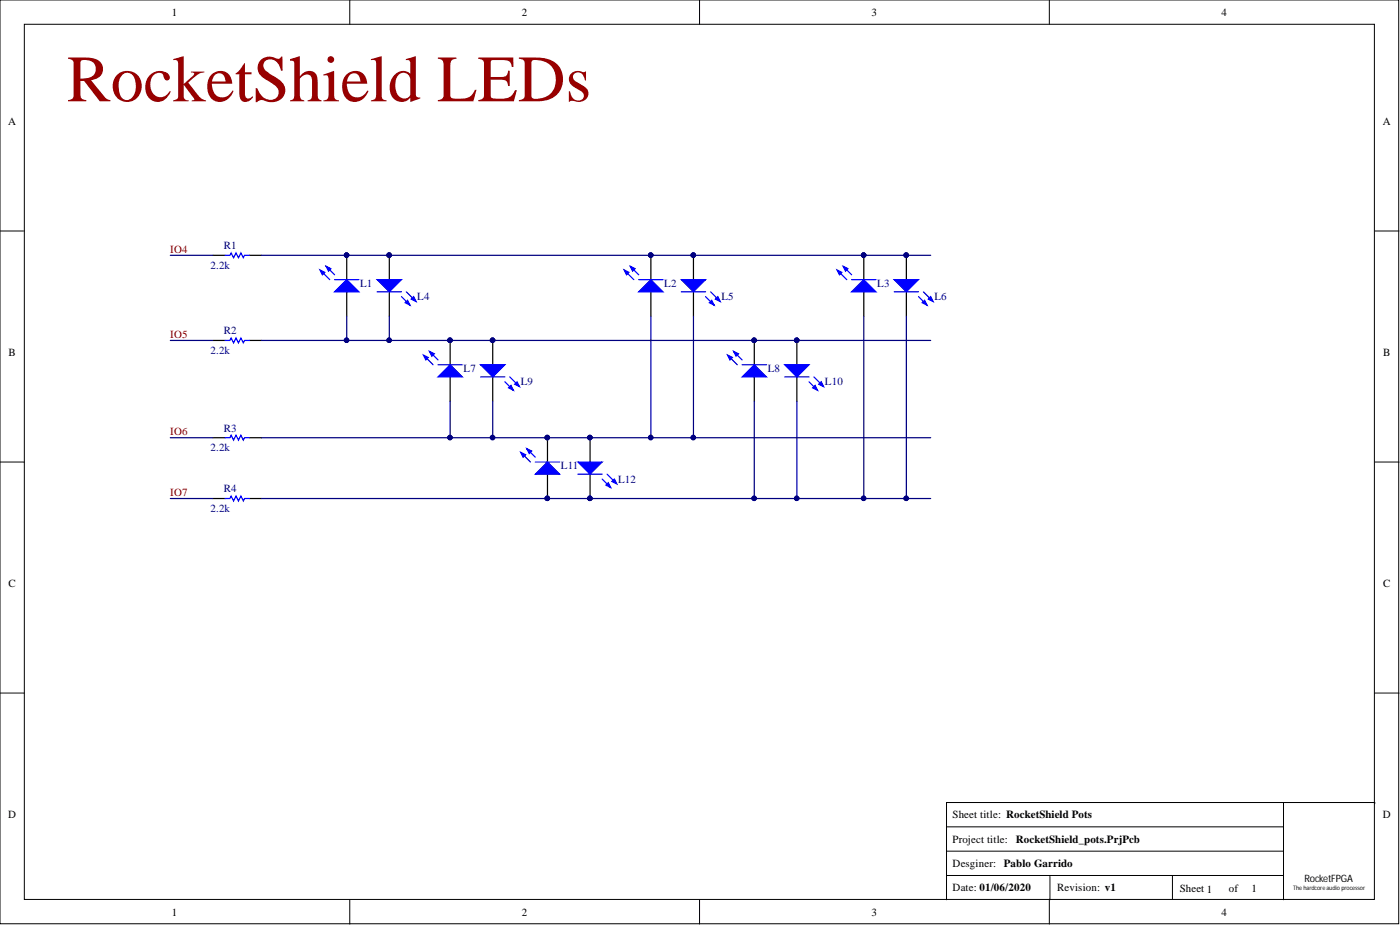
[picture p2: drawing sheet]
<svg xmlns="http://www.w3.org/2000/svg" width="292mm" height="193mm" viewBox="0 0 292 193" stroke-linecap="round" stroke-linejoin="round" font-family="sans-serif">
<defs><g id="words">
<text font-size="13.8" fill="#980000" x="14" y="21.1">RocketShield LEDs</text>
<g font-size="2.3">
<text x="35.9" y="3.3">1</text>
<text x="108.9" y="3.3">2</text>
<text x="181.8" y="3.3">3</text>
<text x="254.8" y="3.3">4</text>
<text x="1.7" y="26.1">A</text>
<text x="288.5" y="26.1">A</text>
<text x="1.8" y="74.3">B</text>
<text x="288.6" y="74.3">B</text>
<text x="1.8" y="122.5">C</text>
<text x="288.6" y="122.5">C</text>
<text x="1.7" y="170.7">D</text>
<text x="198.8" y="170.7">Sheet title: RocketShield Pots</text>
<text x="288.5" y="170.7">D</text>
<text x="198.8" y="175.8">Project title:</text>
<text x="212" y="175.8">RocketShield_pots.PrjPcb</text>
<text x="198.8" y="180.8">Desginer: Pablo Garrido</text>
<text x="198.8" y="185.9">Date: 01/06/2020</text>
<text x="220.6" y="185.9">Revision: v1</text>
<text x="35.9" y="191">1</text>
<text x="108.9" y="191">2</text>
<text x="181.8" y="191">3</text>
<text x="246.1" y="186.1">Sheet 1</text>
<text x="254.8" y="191">4</text>
<text x="256.4" y="186.1">of</text>
<text x="261.1" y="186.1">1</text>
</g>
<g font-size="2.3" fill="#800000">
<text x="35.5" y="52.8">IO4</text>
<text x="35.5" y="70.5">IO5</text>
<text x="35.5" y="90.8">IO6</text>
<text x="35.5" y="103.5">IO7</text>
</g>
<g font-size="2.3" fill="#000080">
<text x="46.7" y="52">R1</text>
<text x="43.9" y="56.1">2.2k</text>
<text x="75.1" y="59.9">L1</text>
<text x="138.6" y="59.9">L2</text>
<text x="183" y="59.9">L3</text>
<text x="87.1" y="62.7">L4</text>
<text x="150.5" y="62.7">L5</text>
<text x="194.9" y="62.7">L6</text>
<text x="46.7" y="69.8">R2</text>
<text x="43.9" y="73.8">2.2k</text>
<text x="96.7" y="77.6">L7</text>
<text x="160.2" y="77.6">L8</text>
<text x="108.6" y="80.4">L9</text>
<text x="172.1" y="80.4">L10</text>
<text x="43.9" y="94.1">2.2k</text>
<text x="46.7" y="90">R3</text>
<text x="117" y="97.9">L11</text>
<text x="128.9" y="100.7">L12</text>
<text x="43.9" y="106.8">2.2k</text>
<text x="46.7" y="102.7">R4</text>
</g>
<text font-size="2.1" x="272.2" y="184.1">RocketFPGA</text>
<text font-size="1.3" x="269.8" y="185.6">Thehardcoreaudioprocessor</text>
</g></defs>
<g fill="#fff" stroke="#000" stroke-width=".21">
<path d="M0 0h291.8v192.7h-291.8z"/>
<path d="M5.1 5.1h281.7v182.5h-281.7z"/>
</g>
<g fill="none" stroke="#000" stroke-width=".21">
<path d="M73 0v5.1M146 0v5.1M218.9 0v5.1M0 48.2h5.1M286.8 48.2h5.1M0 96.4h5.1M286.8 96.4h5.1M0 144.6h5.1M286.8 144.6h5.1M197.5 172.5h70.3M197.5 177.6h70.3M267.8 167.4v20.3"/>
<path d="M286.8 167.7v-.3h-89.3v20.3M73 187.7v5.1M146 187.7v5.1M197.5 182.6h70.3M218.9 187.7v5.1M219.1 182.8v4.9M244.6 182.7v4.9"/>
</g>
<path d="M72.3 53.3v5M72.3 60.9v5" fill="none" stroke="#000" stroke-width=".25"/>
<circle cx="72.3" cy="53.2" r=".47" fill="#000080" stroke="#000080" stroke-width=".21"/>
<path d="M69.8 60.9l2.5-2.6 2.6 2.6z" fill="#00f"/>
<path d="M67 56.6l1.8 1.7M68 55.5l1.8 1.8M69.8 60.9l2.5-2.6 2.6 2.6z" fill="none" stroke="#00f" stroke-width=".25"/>
<path d="M68 55.5l1 .6-.5 .5z" fill="#00f"/>
<path d="M68 55.5l1 .6-.5 .5zM69.8 58.3h5.1" fill="none" stroke="#00f" stroke-width=".25"/>
<path d="M66.8 56.3l1 .5-.5 .5z" fill="#00f"/>
<path d="M66.8 56.3l1 .5-.5 .5z" fill="none" stroke="#00f" stroke-width=".25"/>
<g fill="#000080" stroke="#000080" stroke-width=".21">
<circle cx="72.3" cy="53.2" r=".47"/>
<circle cx="81.2" cy="53.2" r=".47"/>
</g>
<path d="M81.2 53.3v5M81.2 60.9v5" fill="none" stroke="#000" stroke-width=".25"/>
<path d="M78.7 58.3h5.1l-2.6 2.6z" fill="#00f"/>
<path d="M78.7 58.3h5.1l-2.6 2.6zM83.8 61.9l1.7 1.8M84.8 60.9l1.8 1.8" fill="none" stroke="#00f" stroke-width=".25"/>
<path d="M84.5 63.2l.5-.5 .5 1z" fill="#00f"/>
<path d="M78.7 60.9h5.1M84.5 63.2l.5-.5 .5 1z" fill="none" stroke="#00f" stroke-width=".25"/>
<path d="M85.8 62.4l.5-.5 .5 1z" fill="#00f"/>
<path d="M85.8 62.4l.5-.5 .5 1z" fill="none" stroke="#00f" stroke-width=".25"/>
<g fill="#000080" stroke="#000080" stroke-width=".21">
<circle cx="81.2" cy="53.2" r=".47"/>
<circle cx="93.9" cy="71" r=".47"/>
</g>
<path d="M93.9 71v5.1M93.9 78.6v5.1" fill="none" stroke="#000" stroke-width=".25"/>
<path d="M91.4 78.6l2.5-2.5 2.6 2.5z" fill="#00f"/>
<path d="M88.6 74.3l1.8 1.8M89.6 73.3l1.8 1.8M91.4 78.6l2.5-2.5 2.6 2.5z" fill="none" stroke="#00f" stroke-width=".25"/>
<path d="M89.6 73.3l1 .5-.5 .5z" fill="#00f"/>
<path d="M89.6 73.3l1 .5-.5 .5zM91.4 76.1h5.1" fill="none" stroke="#00f" stroke-width=".25"/>
<path d="M88.3 74.1l1 .5-.5 .5z" fill="#00f"/>
<path d="M88.3 74.1l1 .5-.5 .5z" fill="none" stroke="#00f" stroke-width=".25"/>
<g fill="#000080" stroke="#000080" stroke-width=".21">
<circle cx="93.9" cy="71" r=".47"/>
<circle cx="102.8" cy="71" r=".47"/>
</g>
<path d="M102.8 71v5.1M102.8 78.6v5.1" fill="none" stroke="#000" stroke-width=".25"/>
<path d="M100.3 76.1h5l-2.5 2.5z" fill="#00f"/>
<path d="M100.3 76.1h5l-2.5 2.5zM105.3 79.6l1.8 1.8M106.4 78.6l1.7 1.8" fill="none" stroke="#00f" stroke-width=".25"/>
<path d="M106.1 80.9l.5-.5 .5 1z" fill="#00f"/>
<path d="M100.3 78.6h5M106.1 80.9l.5-.5 .5 1z" fill="none" stroke="#00f" stroke-width=".25"/>
<path d="M107.4 80.2l.5-.6 .5 1.1z" fill="#00f"/>
<path d="M107.4 80.2l.5-.6 .5 1.1z" fill="none" stroke="#00f" stroke-width=".25"/>
<g fill="#000080" stroke="#000080" stroke-width=".21">
<circle cx="102.8" cy="71" r=".47"/>
<circle cx="114.2" cy="104" r=".47"/>
<circle cx="114.2" cy="91.3" r=".47"/>
</g>
<path d="M114.2 91.3v5.1M114.2 98.9v5.1" fill="none" stroke="#000" stroke-width=".25"/>
<path d="M111.7 98.9l2.5-2.5 2.6 2.5z" fill="#00f"/>
<path d="M108.9 94.6l1.8 1.8M109.9 93.6l1.8 1.8M111.7 98.9l2.5-2.5 2.6 2.5z" fill="none" stroke="#00f" stroke-width=".25"/>
<path d="M109.9 93.6l1 .5-.5 .5z" fill="#00f"/>
<path d="M109.9 93.6l1 .5-.5 .5zM111.7 96.4h5.1" fill="none" stroke="#00f" stroke-width=".25"/>
<path d="M108.6 94.4l1.1 .5-.6 .5z" fill="#00f"/>
<path d="M108.6 94.4l1.1 .5-.6 .5z" fill="none" stroke="#00f" stroke-width=".25"/>
<g fill="#000080" stroke="#000080" stroke-width=".21">
<circle cx="114.2" cy="104" r=".47"/>
<circle cx="114.2" cy="91.3" r=".47"/>
<circle cx="123.1" cy="91.3" r=".47"/>
<circle cx="123.1" cy="104" r=".47"/>
</g>
<path d="M123.1 91.3v5.1M123.1 98.9v5.1" fill="none" stroke="#000" stroke-width=".25"/>
<path d="M120.6 96.4h5l-2.5 2.5z" fill="#00f"/>
<path d="M120.6 96.4h5l-2.5 2.5zM125.6 99.9l1.8 1.8M126.7 98.9l1.7 1.8" fill="none" stroke="#00f" stroke-width=".25"/>
<path d="M126.4 101.2l.5-.5 .5 1z" fill="#00f"/>
<path d="M120.6 98.9h5M126.4 101.2l.5-.5 .5 1z" fill="none" stroke="#00f" stroke-width=".25"/>
<path d="M127.7 100.4l.5-.5 .5 1.1z" fill="#00f"/>
<path d="M127.7 100.4l.5-.5 .5 1.1z" fill="none" stroke="#00f" stroke-width=".25"/>
<g fill="#000080" stroke="#000080" stroke-width=".21">
<circle cx="123.1" cy="91.3" r=".47"/>
<circle cx="123.1" cy="104" r=".47"/>
<circle cx="135.8" cy="53.2" r=".47"/>
</g>
<path d="M135.8 53.3v5M135.8 60.9v5" fill="none" stroke="#000" stroke-width=".25"/>
<path d="M133.3 60.9l2.5-2.6 2.5 2.6z" fill="#00f"/>
<path d="M130.5 56.6l1.7 1.7M131.5 55.5l1.8 1.8M133.3 60.9l2.5-2.6 2.5 2.6z" fill="none" stroke="#00f" stroke-width=".25"/>
<path d="M131.5 55.5l1 .6-.5 .5z" fill="#00f"/>
<path d="M131.5 55.5l1 .6-.5 .5zM133.3 58.3h5" fill="none" stroke="#00f" stroke-width=".25"/>
<path d="M130.2 56.3l1 .5-.5 .5z" fill="#00f"/>
<path d="M130.2 56.3l1 .5-.5 .5z" fill="none" stroke="#00f" stroke-width=".25"/>
<g fill="#000080" stroke="#000080" stroke-width=".21">
<circle cx="135.8" cy="53.2" r=".47"/>
<circle cx="144.6" cy="53.2" r=".47"/>
</g>
<path d="M144.7 53.3v5M144.7 60.9v5" fill="none" stroke="#000" stroke-width=".25"/>
<path d="M142.1 58.3h5.1l-2.5 2.6z" fill="#00f"/>
<path d="M142.1 58.3h5.1l-2.5 2.6zM147.2 61.9l1.8 1.8M148.2 60.9l1.8 1.8" fill="none" stroke="#00f" stroke-width=".25"/>
<path d="M148 63.2l.5-.5 .5 1z" fill="#00f"/>
<path d="M142.1 60.9h5.1M148 63.2l.5-.5 .5 1z" fill="none" stroke="#00f" stroke-width=".25"/>
<path d="M149.3 62.4l.5-.5 .5 1z" fill="#00f"/>
<path d="M149.3 62.4l.5-.5 .5 1z" fill="none" stroke="#00f" stroke-width=".25"/>
<g fill="#000080" stroke="#000080" stroke-width=".21">
<circle cx="144.6" cy="53.2" r=".47"/>
<circle cx="157.3" cy="71" r=".47"/>
</g>
<path d="M157.4 71v5.1M157.4 78.6v5.1" fill="none" stroke="#000" stroke-width=".25"/>
<path d="M154.8 78.6l2.6-2.5 2.5 2.5z" fill="#00f"/>
<path d="M152 74.3l1.8 1.8M153.1 73.3l1.7 1.8M154.8 78.6l2.6-2.5 2.5 2.5z" fill="none" stroke="#00f" stroke-width=".25"/>
<path d="M153.1 73.3l1 .5-.5 .5z" fill="#00f"/>
<path d="M153.1 73.3l1 .5-.5 .5zM154.8 76.1h5.1" fill="none" stroke="#00f" stroke-width=".25"/>
<path d="M151.8 74.1l1 .5-.5 .5z" fill="#00f"/>
<path d="M151.8 74.1l1 .5-.5 .5z" fill="none" stroke="#00f" stroke-width=".25"/>
<g fill="#000080" stroke="#000080" stroke-width=".21">
<circle cx="157.3" cy="71" r=".47"/>
<circle cx="166.2" cy="71" r=".47"/>
</g>
<path d="M166.3 71v5.1M166.3 78.6v5.1" fill="none" stroke="#000" stroke-width=".25"/>
<path d="M163.7 76.1h5.1l-2.5 2.5z" fill="#00f"/>
<path d="M163.7 76.1h5.1l-2.5 2.5zM168.8 79.6l1.8 1.8M169.8 78.6l1.8 1.8" fill="none" stroke="#00f" stroke-width=".25"/>
<path d="M169.6 80.9l.5-.5 .5 1z" fill="#00f"/>
<path d="M163.7 78.6h5.1M169.6 80.9l.5-.5 .5 1z" fill="none" stroke="#00f" stroke-width=".25"/>
<path d="M170.8 80.2l.5-.6 .5 1.1z" fill="#00f"/>
<path d="M170.8 80.2l.5-.6 .5 1.1z" fill="none" stroke="#00f" stroke-width=".25"/>
<g fill="#000080" stroke="#000080" stroke-width=".21">
<circle cx="166.2" cy="71" r=".47"/>
<circle cx="180.2" cy="53.2" r=".47"/>
</g>
<path d="M180.2 53.3v5M180.2 60.9v5" fill="none" stroke="#000" stroke-width=".25"/>
<path d="M177.7 60.9l2.5-2.6 2.6 2.6z" fill="#00f"/>
<path d="M174.9 56.6l1.8 1.7M175.9 55.5l1.8 1.8M177.7 60.9l2.5-2.6 2.6 2.6z" fill="none" stroke="#00f" stroke-width=".25"/>
<path d="M175.9 55.5l1 .6-.5 .5z" fill="#00f"/>
<path d="M175.9 55.5l1 .6-.5 .5zM177.7 58.3h5.1" fill="none" stroke="#00f" stroke-width=".25"/>
<path d="M174.6 56.3l1.1 .5-.6 .5z" fill="#00f"/>
<path d="M174.6 56.3l1.1 .5-.6 .5z" fill="none" stroke="#00f" stroke-width=".25"/>
<g fill="#000080" stroke="#000080" stroke-width=".21">
<circle cx="180.2" cy="53.2" r=".47"/>
<circle cx="189.1" cy="53.2" r=".47"/>
</g>
<path d="M189.1 53.3v5M189.1 60.9v5" fill="none" stroke="#000" stroke-width=".25"/>
<path d="M186.6 58.3h5l-2.5 2.6z" fill="#00f"/>
<path d="M186.6 58.3h5l-2.5 2.6zM191.6 61.9l1.8 1.8M192.7 60.9l1.7 1.8" fill="none" stroke="#00f" stroke-width=".25"/>
<path d="M192.4 63.2l.5-.5 .5 1z" fill="#00f"/>
<path d="M186.6 60.9h5M192.4 63.2l.5-.5 .5 1z" fill="none" stroke="#00f" stroke-width=".25"/>
<path d="M193.7 62.4l.5-.5 .5 1z" fill="#00f"/>
<path d="M47 53.3h1l.2-.5 .5 1 .5-1 .6 1 .5-1 .5 1 .2-.5h1M47 71h1l.2-.5 .5 1 .5-1 .6 1 .5-1 .5 1 .2-.5h1M193.7 62.4l.5-.5 .5 1zM47 91.3h1l.2-.5 .5 1 .5-1 .6 1 .5-1 .5 1 .2-.5h1M47 104h1l.2-.5 .5 1 .5-1 .6 1 .5-1 .5 1 .2-.5h1" fill="none" stroke="#00f" stroke-width=".25"/>
<g fill="#000080" stroke="#000080" stroke-width=".21">
<circle cx="189.1" cy="53.2" r=".47"/>
<circle cx="72.3" cy="53.2" r=".47"/>
<circle cx="81.2" cy="53.2" r=".47"/>
<circle cx="135.8" cy="53.2" r=".47"/>
<circle cx="144.6" cy="53.2" r=".47"/>
<circle cx="180.2" cy="53.2" r=".47"/>
<circle cx="72.3" cy="71" r=".47"/>
<circle cx="81.2" cy="71" r=".47"/>
<circle cx="135.8" cy="91.3" r=".47"/>
<circle cx="144.6" cy="91.3" r=".47"/>
<circle cx="93.9" cy="91.3" r=".47"/>
<circle cx="102.8" cy="91.3" r=".47"/>
<circle cx="157.3" cy="104" r=".47"/>
<circle cx="166.2" cy="104" r=".47"/>
<circle cx="180.2" cy="104" r=".47"/>
<circle cx="189.1" cy="104" r=".47"/>
<circle cx="114.2" cy="104" r=".47"/>
<circle cx="123.1" cy="104" r=".47"/>
<circle cx="114.2" cy="91.3" r=".47"/>
<circle cx="123.1" cy="91.3" r=".47"/>
<circle cx="93.9" cy="71" r=".47"/>
<circle cx="102.8" cy="71" r=".47"/>
<circle cx="157.3" cy="71" r=".47"/>
<circle cx="166.2" cy="71" r=".47"/>
</g>
<path d="M44.4 53.3h2.6M52 53.3h2.6M44.4 71h2.6M52 71h2.6M44.4 91.3h2.6M52 91.3h2.6M44.4 104h2.6M52 104h2.6" fill="none" stroke="#000" stroke-width=".25"/>
<g fill="none" stroke="#000080" stroke-width=".25">
<path d="M35.5 53.3h8.9M54.6 53.3h139.6M35.5 71h8.9M54.6 71h139.6M72.3 65.9v5.1M81.2 65.9v5.1M135.8 65.9v25.4M144.7 65.9v25.4M180.2 65.9v38.1M189.1 65.9v38.1M35.5 91.3h8.9M54.6 91.3h139.6"/>
<path d="M93.9 83.7v7.6M102.8 83.7v7.6M157.4 83.7v20.3M166.3 83.7v20.3M35.5 104h8.9M54.6 104h139.6"/>
</g>
<use href="#words"/>
</svg>
